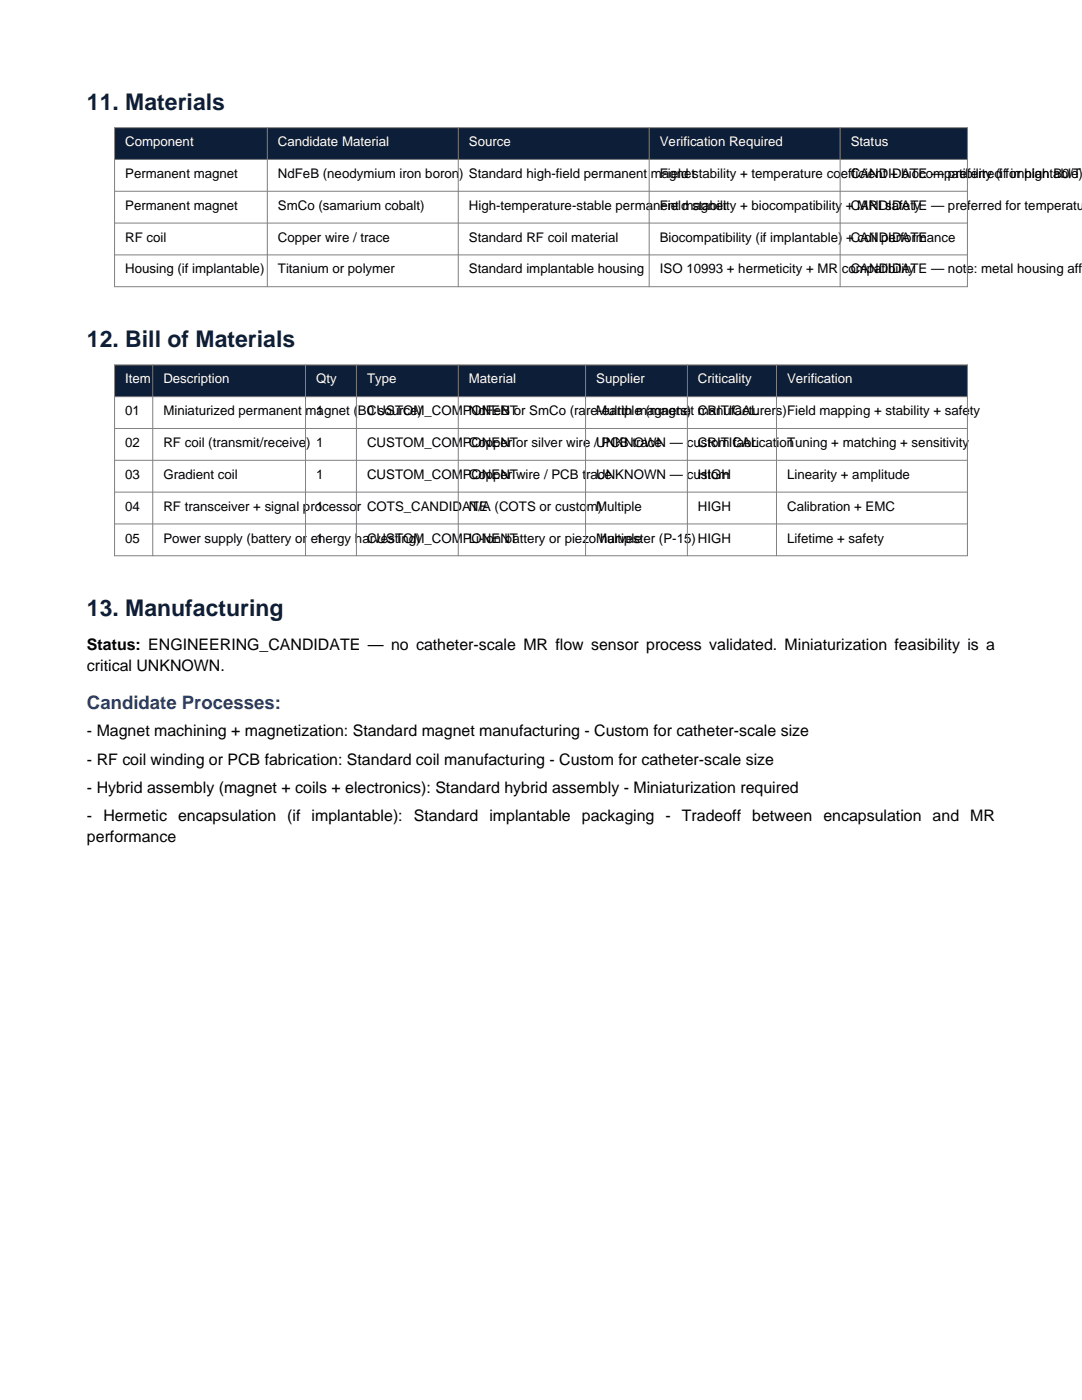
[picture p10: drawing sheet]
<svg xmlns="http://www.w3.org/2000/svg" width="216mm" height="279mm" viewBox="0 0 216 279" stroke-linecap="round" stroke-linejoin="round" font-family="sans-serif">
<defs><g id="words">
<g font-size="4.6" fill="#0c1e38">
<text x="17.4" y="21.9">11. Materials</text>
<text x="17.4" y="69.3">12. Bill of Materials</text>
<text x="17.4" y="123">13. Manufacturing</text>
</g>
<text font-size="3.7" fill="#1e3a8a" x="17.4" y="141.5">Candidate Processes:</text>
<g font-size="3.2">
<text x="17.4" y="129.7">Status: ENGINEERING_CANDIDATE — no catheter-scale MR flow sensor process validated. Miniaturization feasibility is a</text>
<text x="17.4" y="133.9">critical UNKNOWN.</text>
<text x="17.4" y="147">- Magnet machining + magnetization: Standard magnet manufacturing - Custom for catheter-scale size</text>
<text x="17.4" y="152.6">- RF coil winding or PCB fabrication: Standard coil manufacturing - Custom for catheter-scale size</text>
<text x="17.4" y="158.3">- Hybrid assembly (magnet + coils + electronics): Standard hybrid assembly - Miniaturization required</text>
<text x="17.4" y="163.9">- Hermetic encapsulation (if implantable): Standard implantable packaging - Tradeoff between encapsulation and MR</text>
<text x="17.4" y="168.1">performance</text>
</g>
<g font-size="2.6" fill="#fff">
<text x="25" y="29.2">Component</text>
<text x="55.5" y="29.2">Candidate Material</text>
<text x="93.6" y="29.2">Source</text>
<text x="131.7" y="29.2">Verification Required</text>
<text x="169.8" y="29.2">Status</text>
<text x="25" y="76.5">Item</text>
<text x="32.6" y="76.5">Description</text>
<text x="63.1" y="76.5">Qty</text>
<text x="73.2" y="76.5">Type</text>
<text x="93.6" y="76.5">Material</text>
<text x="119" y="76.5">Supplier</text>
<text x="139.3" y="76.5">Criticality</text>
<text x="157.1" y="76.5">Verification</text>
</g>
<g font-size="2.6">
<text x="25" y="35.5">Permanent magnet</text>
<text x="55.5" y="35.5">NdFeB (neodymium iron boron) Standard high-field permanent magnet</text>
<text x="131.7" y="35.5">Field stability + temperature coefficient + biocompatibility (if implantable) +</text>
<text x="169.8" y="35.5">CANDIDATE — preferred for high B0/T</text>
<text x="25" y="41.9">Permanent magnet</text>
<text x="55.5" y="41.9">SmCo (samarium cobalt)</text>
<text x="93.6" y="41.9">High-temperature-stable permanent magnet</text>
<text x="131.7" y="41.9">Field stability + biocompatibility + MRI safety</text>
<text x="169.8" y="41.9">CANDIDATE — preferred for temperatur</text>
<text x="25" y="48.2">RF coil</text>
<text x="55.5" y="48.2">Copper wire / trace</text>
<text x="93.6" y="48.2">Standard RF coil material</text>
<text x="131.7" y="48.2">Biocompatibility (if implantable) + coil performance</text>
<text x="169.8" y="48.2">CANDIDATE</text>
<text x="25" y="54.6">Housing (if implantable)</text>
<text x="55.5" y="54.6">Titanium or polymer</text>
<text x="93.6" y="54.6">Standard implantable housing</text>
<text x="131.7" y="54.6">ISO 10993 + hermeticity + MR compatibility</text>
<text x="169.8" y="54.6">CANDIDATE — note: metal housing affe</text>
<text x="25" y="82.9">01</text>
<text x="32.6" y="82.9">Miniaturized permanent magnet (B0 source)</text>
<text x="63.1" y="82.9">1</text>
<text x="73.2" y="82.9">CUSTOM_COMPONENT</text>
<text x="93.6" y="82.9">NdFeB or SmCo (rare-earth magnets) CRITICAL</text>
<text x="119" y="82.9">Multiple (magnet manufacturers)Field mapping + stability + safety</text>
<text x="25" y="89.2">02</text>
<text x="32.6" y="89.2">RF coil (transmit/receive) 1</text>
<text x="73.2" y="89.2">CUSTOM_COMPONENT</text>
<text x="93.6" y="89.2">Copper or silver wire / PCB trace</text>
<text x="119" y="89.2">UNKNOWN — custom fabrication</text>
<text x="139.3" y="89.2">CRITICAL</text>
<text x="157.1" y="89.2">Tuning + matching + sensitivity</text>
<text x="25" y="95.6">03</text>
<text x="32.6" y="95.6">Gradient coil</text>
<text x="63.1" y="95.6">1</text>
<text x="73.2" y="95.6">CUSTOM_COMPONENT</text>
<text x="93.6" y="95.6">Copper wire / PCB trace</text>
<text x="119" y="95.6">UNKNOWN — custom</text>
<text x="139.3" y="95.6">HIGH</text>
<text x="157.1" y="95.6">Linearity + amplitude</text>
<text x="25" y="101.9">04</text>
<text x="32.6" y="101.9">RF transceiver + signal processor COTS_CANDIDATE</text>
<text x="63.1" y="101.9">1</text>
<text x="93.6" y="101.9">N/A (COTS or custom)</text>
<text x="119" y="101.9">Multiple</text>
<text x="139.3" y="101.9">HIGH</text>
<text x="157.1" y="101.9">Calibration + EMC</text>
<text x="25" y="108.3">05</text>
<text x="32.6" y="108.3">Power supply (battery or energy harvesting)</text>
<text x="63.1" y="108.3">1</text>
<text x="73.2" y="108.3">CUSTOM_COMPONENT</text>
<text x="93.6" y="108.3">Li-ion battery or piezo harvester (P-15)HIGH</text>
<text x="119" y="108.3">Multiple</text>
<text x="157.1" y="108.3">Lifetime + safety</text>
</g>
</g></defs>
<path d="M22.9 25.5h170.1v6.3h-170.1z" fill-rule="evenodd" fill="#0c1e38"/>
<path d="M22.9 25.5h170.1v31.7h-170.1zM22.9 31.8h170.1M22.9 38.2h170.1M53.3 25.5v31.7M91.4 25.5v31.7M129.5 25.5v31.7M167.6 25.5v31.7M22.9 44.5h170.1M22.9 50.9h170.1" fill="none" stroke="#808080" stroke-width=".2"/>
<path d="M22.9 72.8h170.1v6.4h-170.1z" fill-rule="evenodd" fill="#0c1e38"/>
<g fill="none" stroke="#808080" stroke-width=".2">
<path d="M22.9 72.8h170.1v38.1h-170.1zM22.9 79.2h170.1M30.5 72.8v38.1M61 72.8v38.1M71.1 72.8v38.1M91.4 72.8v38.1M116.8 72.8v38.1M137.2 72.8v38.1M154.9 72.8v38.1M22.9 85.5h170.1M22.9 91.9h170.1M22.9 98.2h170.1"/>
<path d="M22.9 104.6h170.1"/>
</g>
<use href="#words"/>
</svg>
